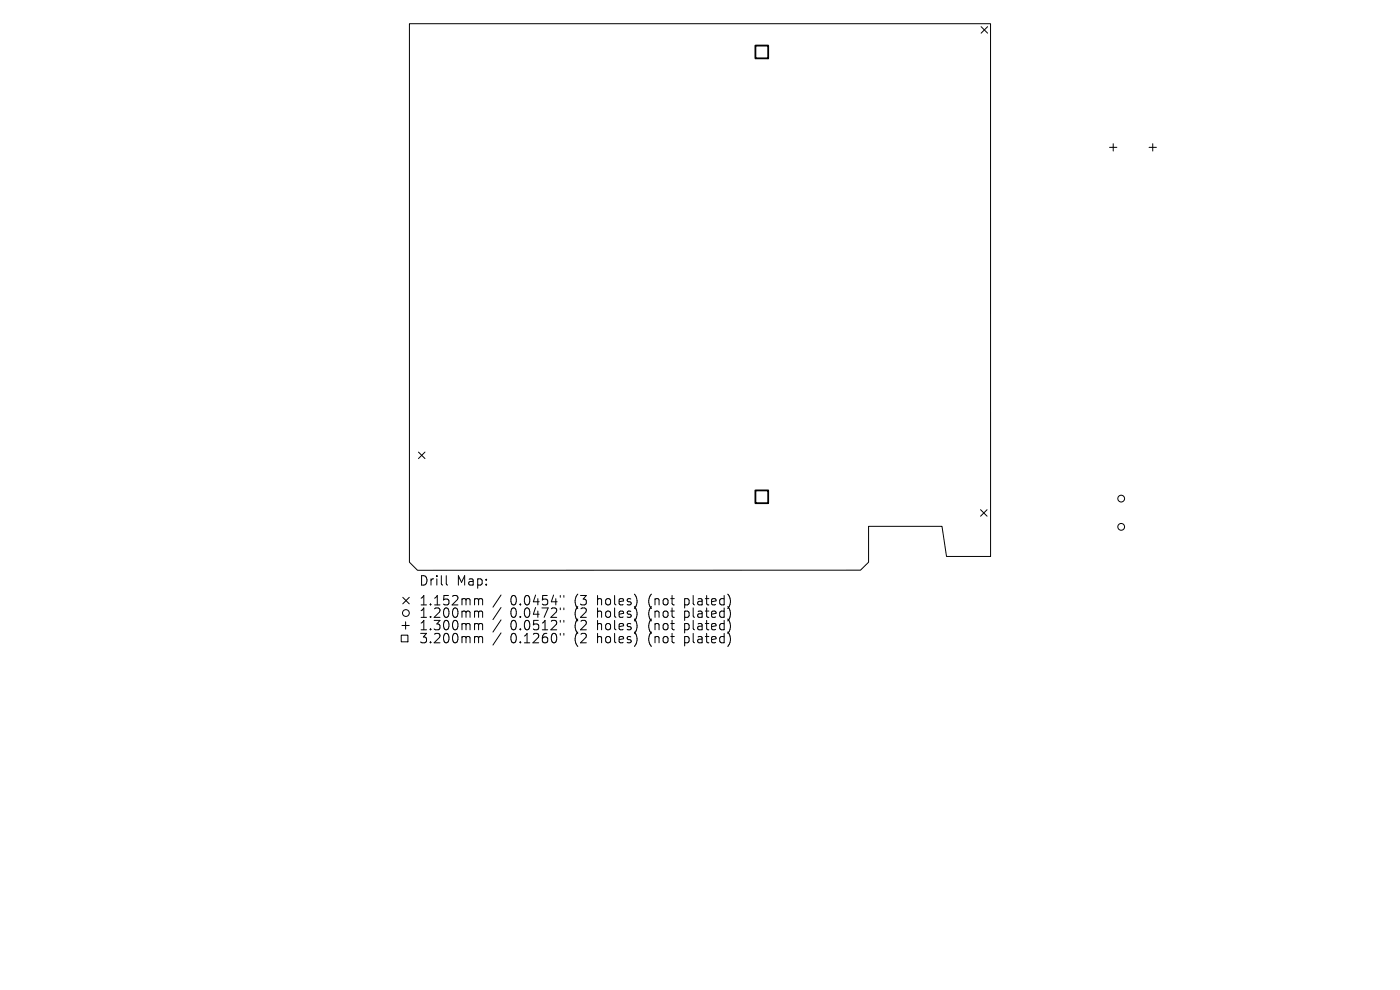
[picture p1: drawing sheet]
<svg xmlns="http://www.w3.org/2000/svg" width="297mm" height="210mm" viewBox="0 0 297 210" stroke-linecap="round" stroke-linejoin="round" font-family="sans-serif">
<defs><g id="words">
<g font-size="2.8">
<text x="88.8" y="124.5">Drill</text>
<text x="96.8" y="124.5">Map:</text>
<text x="88.8" y="128.7">1.152mm</text>
<text x="88.8" y="131.3">1.200mm</text>
<text x="108.3" y="128.7">0.0454&quot;</text>
<text x="108.3" y="131.3">0.0472&quot;</text>
<text x="122" y="128.7">(3</text>
<text x="122" y="131.3">(2</text>
<text x="127" y="128.7">holes)</text>
<text x="127" y="131.3">holes)</text>
<text x="138" y="128.7">(not</text>
<text x="138" y="131.3">(not</text>
<text x="145.8" y="128.7">plated)</text>
<text x="145.8" y="131.3">plated)</text>
<text x="88.8" y="134">1.300mm</text>
<text x="88.8" y="136.7">3.200mm</text>
<text x="108.3" y="134">0.0512&quot;</text>
<text x="108.3" y="136.7">0.1260&quot;</text>
<text x="122" y="134">(2</text>
<text x="122" y="136.7">(2</text>
<text x="127" y="134">holes)</text>
<text x="127" y="136.7">holes)</text>
<text x="138" y="134">(not</text>
<text x="138" y="136.7">(not</text>
<text x="145.8" y="134">plated)</text>
<text x="145.8" y="136.7">plated)</text>
</g>
</g></defs>
<g fill="none" stroke="#000" stroke-width=".21">
<path d="M86.9 5h123.2v113h-9.3l-1-6.3h-15.5v7.6l-1.7 1.6-94 .1-1.7-1.7zM208.1 5.7l1.4 1.3M209.5 5.7l-1.4 1.3M235.4 31.3h1.5M236.2 30.5v1.5M243.8 31.3h1.5M244.5 30.5v1.5M88.8 95.9l1.4 1.4M90.2 95.9l-1.4 1.4M208 108.1l1.4 1.4M209.4 108.1l-1.4 1.4M85.1 134.7h1.4v1.4h-1.4z"/>
<path d="M85.3 132.7h1.5M85.4 126.7l1.4 1.4M86 131.9v1.6M86.8 126.7l-1.4 1.4M94.7 122.1v1.7l.3 .3M101 127l.4 .1 .1 .2M101 129.6h.2l.3 .3M101 132.3h.2l.3 .3M101 135h.2l.3 .3M101.5 127.3l.3-.3 .5 .1 .1 1.2M101.5 127.3v1M101.5 129.9v1.1"/>
<path d="M101.5 132.6v1M101.5 135.3v1.1M101.5 129.9l.3-.3 .5 .1 .1 1.3M101.5 132.6l.3-.3 .5 .1 .1 1.2M101.5 135.3l.3-.3 .5 .1 .1 1.3M106.3 126.2l-1.7 2.6M106.3 128.9l-1.7 2.5M106.3 131.5l-1.7 2.6M106.3 134.3l-1.7 2.5M118.9 126.3v.4M118.9 129v.3M118.9 131.6v.4"/>
<path d="M118.9 134.4v.3M119.6 126.3v.4M119.6 129v.3M119.6 131.6v.4M119.6 134.4v.3"/>
<circle cx="237.9" cy="111.8" r=".72"/>
<circle cx="237.9" cy="105.8" r=".72"/>
<circle cx="86.1" cy="130" r=".72"/>
</g>
<path d="M160.3 9.7h2.7v2.7h-2.7zM160.3 104h2.7v2.7h-2.7z" fill="none" stroke="#000" stroke-width=".38"/>
<use href="#words"/>
</svg>
